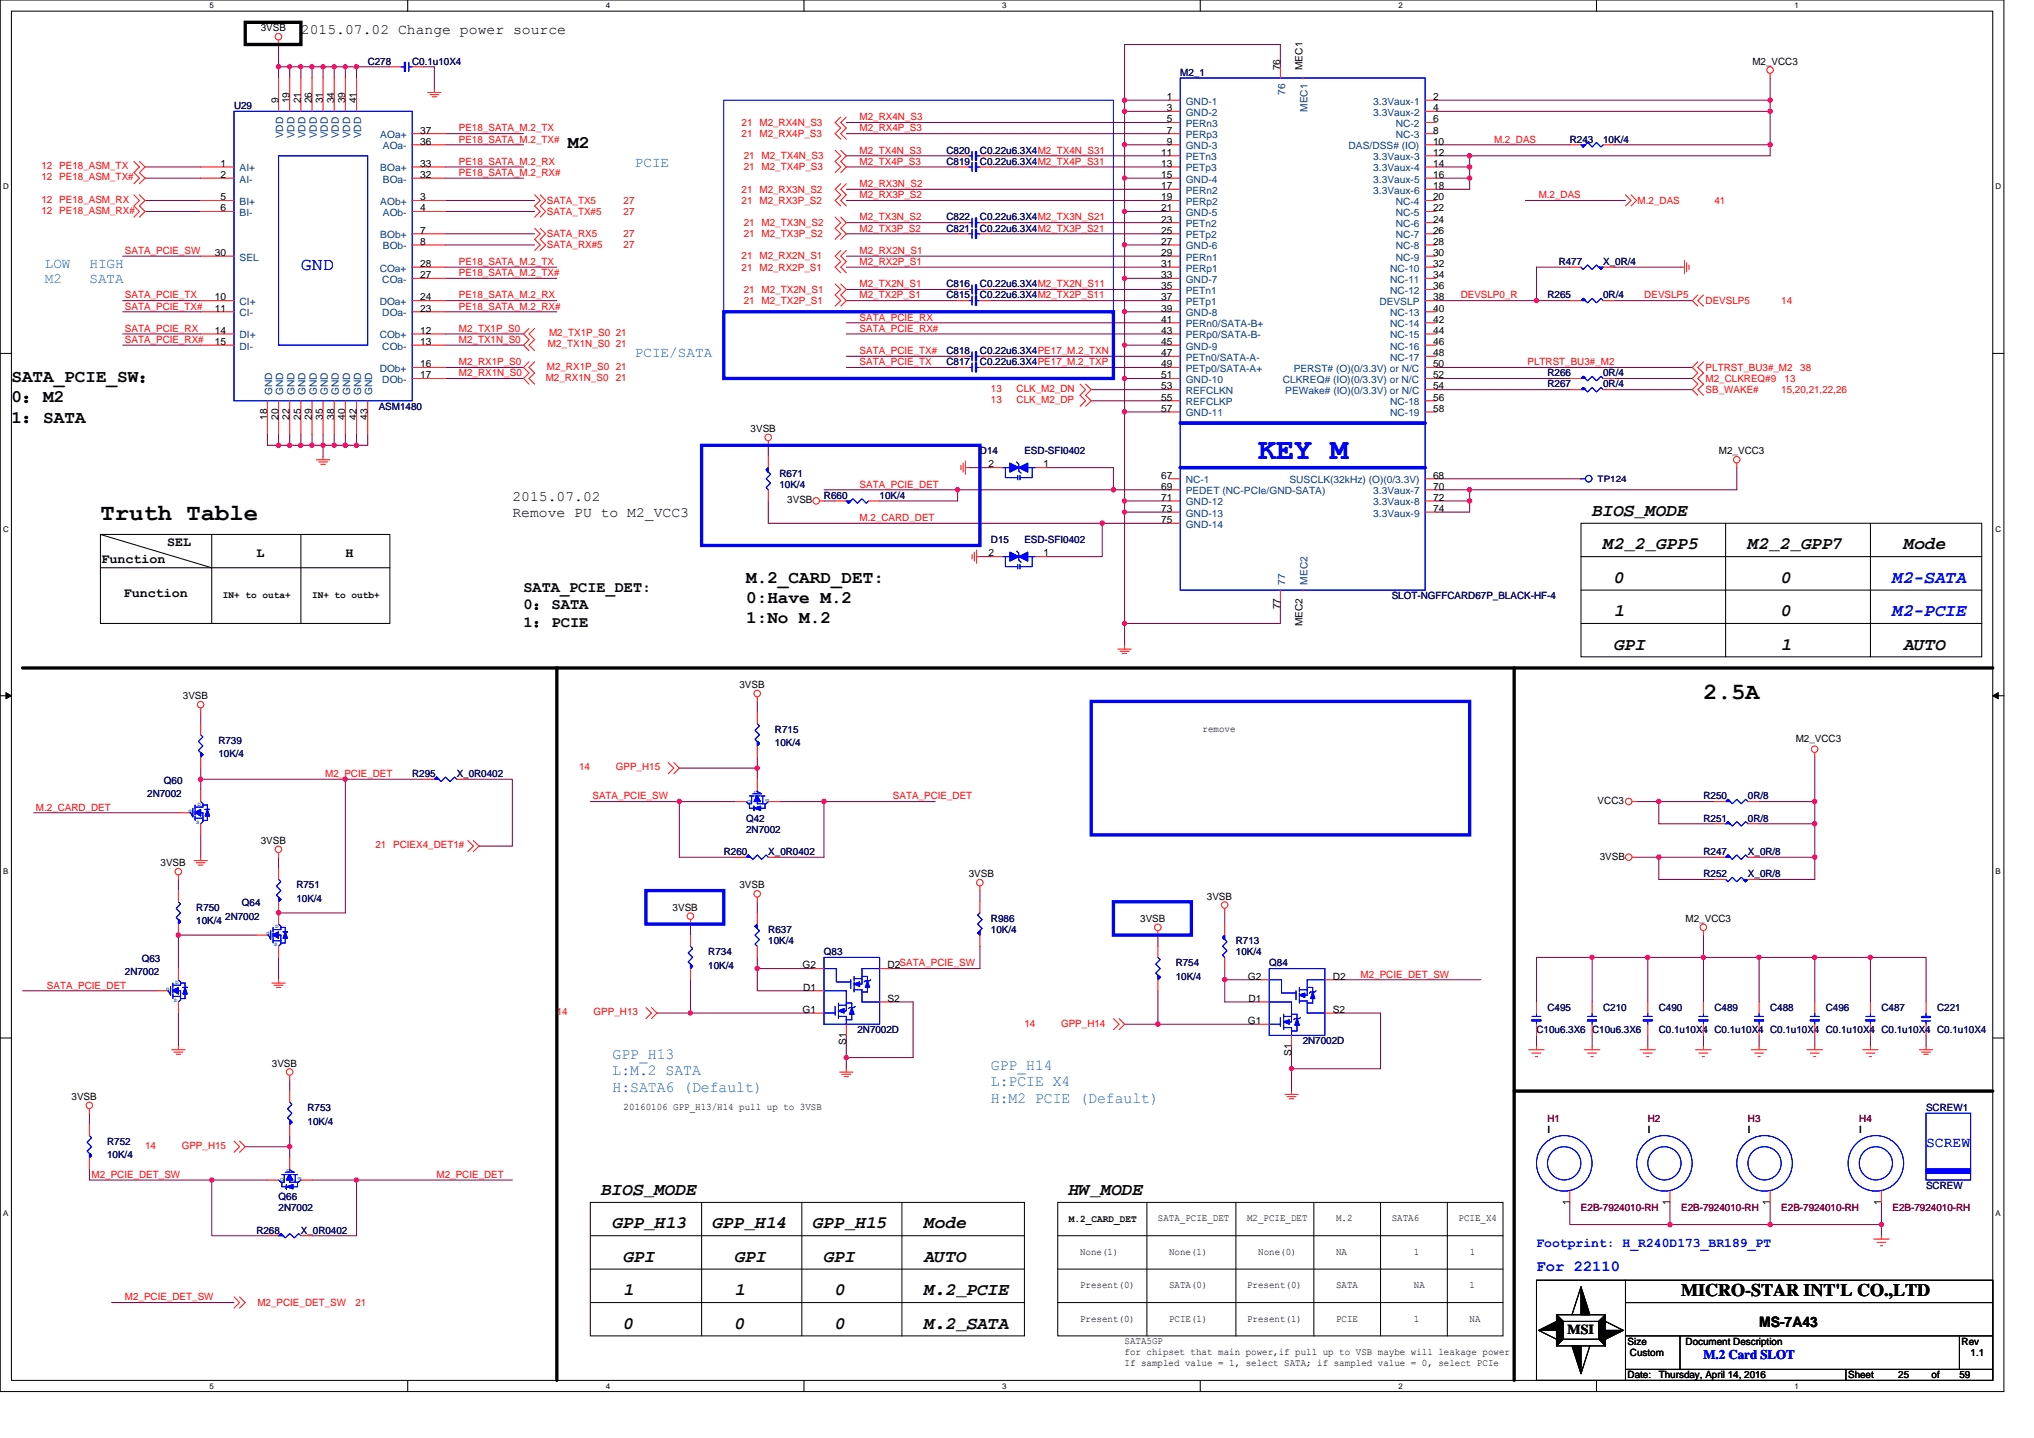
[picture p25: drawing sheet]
<svg xmlns="http://www.w3.org/2000/svg" width="297mm" height="210mm" viewBox="0 0 297 210" stroke-linecap="round" stroke-linejoin="round" font-family="sans-serif">
<defs><g id="words">
<text font-size="4.4" fill="#00f" x="183.7" y="67.1">KEY M</text>
<g font-size="3.4">
<text x="14.7" y="76">Truth Table</text>
<text x="248.8" y="102">2.5A</text>
</g>
<g font-size="2.6">
<text x="82.9" y="21.7">M2</text>
<text x="1.7" y="55.8">SATA_PCIE_SW：</text>
<text x="1.7" y="58.8">0：M2</text>
<text x="1.7" y="61.7">1：SATA</text>
<text x="232.5" y="75.3">BIOS_MODE</text>
<text x="234.1" y="80.2">M2_2_GPP5</text>
<text x="255.3" y="80.2">M2_2_GPP7</text>
<text x="278" y="80.2">Mode</text>
<text x="109" y="85.1">M.2_CARD_DET:</text>
<text x="109" y="88">0:Have M.2</text>
<text x="235.8" y="90">1</text>
<text x="235.8" y="85.1">0</text>
<text x="260.1" y="90">0</text>
<text x="260.1" y="85.1">0</text>
<text x="109" y="91">1:No M.2</text>
<text x="235.8" y="94.8">GPI</text>
<text x="260.1" y="94.8">1</text>
<text x="278" y="94.8">AUTO</text>
<text x="87.8" y="174.5">BIOS_MODE</text>
<text x="89.4" y="179.4">GPP_H13</text>
<text x="104.1" y="179.4">GPP_H14</text>
<text x="118.7" y="179.4">GPP_H15</text>
<text x="135" y="179.4">Mode</text>
<text x="156.1" y="174.5">HW_MODE</text>
<text x="91.1" y="184.3">GPI</text>
<text x="107.3" y="184.3">GPI</text>
<text x="120.3" y="184.3">GPI</text>
<text x="135" y="184.3">AUTO</text>
<text x="91.1" y="189.1">1</text>
<text x="107.3" y="189.1">1</text>
<text x="122" y="189.1">0</text>
<text x="135" y="189.1">M.2_PCIE</text>
<text x="245.5" y="189.3">MICRO-STAR INT'L CO.,LTD</text>
<text x="91.1" y="194">0</text>
<text x="107.3" y="194">0</text>
<text x="122" y="194">0</text>
<text x="135" y="194">M.2_SATA</text>
</g>
<g font-size="2.6" fill="#00f">
<text x="43.9" y="39.5">GND</text>
<text x="276.4" y="85.1">M2-SATA</text>
<text x="276.4" y="90">M2-PCIE</text>
</g>
<g font-size="2.3">
<text x="76.5" y="86.4">SATA_PCIE_DET:</text>
<text x="76.5" y="89">0：SATA</text>
<text x="76.5" y="91.5">1：PCIE</text>
</g>
<g font-size="2.3" fill="#0080ff">
<text x="89.4" y="154.6">GPP_H13</text>
<text x="89.4" y="157">L:M.2 SATA</text>
<text x="89.4" y="159.4">H:SATA6 (Default)</text>
<text x="144.7" y="156.2">GPP_H14</text>
<text x="144.7" y="158.6">L:PCIE X4</text>
<text x="144.7" y="161.1">H:M2 PCIE (Default)</text>
</g>
<text font-size="2.3" fill="#00f" x="224.4" y="185.6">For 22110</text>
<g font-size="2.1">
<text x="43.9" y="4.9">2015.07.02 Change power source</text>
<text x="74.8" y="73.2">2015.07.02</text>
<text x="74.8" y="75.4">Remove PU to M2_VCC3</text>
<text x="256.9" y="193.8">MS-7A43</text>
</g>
<g font-size="2.1" fill="#0080ff">
<text x="92.7" y="24.4">PCIE</text>
<text x="6.5" y="39.1">LOW</text>
<text x="6.5" y="41.3">M2</text>
<text x="13.1" y="39.1">HIGH</text>
<text x="13.1" y="41.3">SATA</text>
<text x="92.7" y="52.1">PCIE/SATA</text>
</g>
<text font-size="2.1" fill="#00f" x="281.3" y="167.5">SCREW</text>
<text font-size="2" x="228.9" y="194.8">MSI</text>
<g font-size="1.9">
<text x="14.8" y="82.3">Function</text>
<text x="24.4" y="79.7">SEL</text>
<text x="37.4" y="81.3">L</text>
<text x="50.4" y="81.3">H</text>
<text x="18.1" y="87.1">Function</text>
</g>
<g font-size="1.9" fill="#00f">
<text x="224.4" y="182.1">Footprint: H_R240D173_BR189_PT</text>
<text x="248.8" y="198.5">M.2 Card SLOT</text>
</g>
<g font-size="1.5">
<text x="38.1" y="4.6">3VSB</text>
<text x="187" y="10.2" transform="rotate(-90 187 10.2)">76</text>
<text x="190.2" y="10.2" transform="rotate(-90 190.2 10.2)">MEC1</text>
<text x="255.9" y="9.4">M2_VCC3</text>
<text x="40.7" y="15.1" transform="rotate(-90 40.7 15.1)">9</text>
<text x="42.3" y="15.1" transform="rotate(-90 42.3 15.1)">19</text>
<text x="43.9" y="15.1" transform="rotate(-90 43.9 15.1)">21</text>
<text x="45.5" y="15.1" transform="rotate(-90 45.5 15.1)">26</text>
<text x="47.2" y="15.1" transform="rotate(-90 47.2 15.1)">31</text>
<text x="48.8" y="15.1" transform="rotate(-90 48.8 15.1)">34</text>
<text x="50.4" y="15.1" transform="rotate(-90 50.4 15.1)">39</text>
<text x="52" y="15.1" transform="rotate(-90 52 15.1)">41</text>
<text x="170.4" y="14.6">1</text>
<text x="170.4" y="17.9">5</text>
<text x="170.4" y="16.2">3</text>
<text x="209.3" y="17.9">6</text>
<text x="209.3" y="14.6">2</text>
<text x="209.3" y="16.2">4</text>
<text x="61.3" y="21.1">36</text>
<text x="61.3" y="19.5">37</text>
<text x="169.6" y="22.7">11</text>
<text x="170.4" y="19.5">7</text>
<text x="170.4" y="21.1">9</text>
<text x="209.3" y="21.1">10</text>
<text x="209.3" y="19.5">8</text>
<text x="209.3" y="22.7">12</text>
<text x="32.2" y="24.4">1</text>
<text x="32.2" y="26">2</text>
<text x="32.2" y="29.3">5</text>
<text x="61.3" y="26">32</text>
<text x="61.3" y="29.3">3</text>
<text x="61.3" y="24.4">33</text>
<text x="169.6" y="24.4">13</text>
<text x="169.6" y="27.6">17</text>
<text x="169.6" y="26">15</text>
<text x="169.6" y="29.3">19</text>
<text x="209.3" y="29.3">20</text>
<text x="209.3" y="24.4">14</text>
<text x="209.3" y="26">16</text>
<text x="209.3" y="27.6">18</text>
<text x="32.2" y="30.9">6</text>
<text x="61.3" y="30.9">4</text>
<text x="61.3" y="35.8">8</text>
<text x="61.3" y="34.1">7</text>
<text x="169.6" y="32.5">23</text>
<text x="169.6" y="34.1">25</text>
<text x="169.6" y="35.8">27</text>
<text x="169.6" y="30.9">21</text>
<text x="209.3" y="30.9">22</text>
<text x="209.3" y="32.5">24</text>
<text x="209.3" y="34.1">26</text>
<text x="209.3" y="35.8">28</text>
<text x="31.4" y="37.4">30</text>
<text x="61.3" y="40.6">27</text>
<text x="61.3" y="39">28</text>
<text x="169.6" y="37.4">29</text>
<text x="169.6" y="39">31</text>
<text x="169.6" y="40.6">33</text>
<text x="209.3" y="37.4">30</text>
<text x="209.3" y="39">32</text>
<text x="209.3" y="40.6">34</text>
<text x="31.4" y="43.9">10</text>
<text x="31.4" y="45.5">11</text>
<text x="61.3" y="45.5">23</text>
<text x="61.3" y="43.9">24</text>
<text x="169.6" y="42.2">35</text>
<text x="169.6" y="45.5">39</text>
<text x="169.6" y="47.1">41</text>
<text x="169.6" y="43.9">37</text>
<text x="209.3" y="42.2">36</text>
<text x="209.3" y="45.5">40</text>
<text x="209.3" y="47.1">42</text>
<text x="209.3" y="43.9">38</text>
<text x="31.4" y="48.7">14</text>
<text x="31.4" y="50.4">15</text>
<text x="61.3" y="50.4">13</text>
<text x="61.3" y="48.7">12</text>
<text x="61.3" y="53.6">16</text>
<text x="169.6" y="48.7">43</text>
<text x="169.6" y="50.4">45</text>
<text x="169.6" y="52">47</text>
<text x="169.6" y="53.6">49</text>
<text x="209.3" y="53.6">50</text>
<text x="209.3" y="48.7">44</text>
<text x="209.3" y="50.4">46</text>
<text x="209.3" y="52">48</text>
<text x="61.3" y="55.2">17</text>
<text x="169.6" y="55.2">51</text>
<text x="169.6" y="56.9">53</text>
<text x="169.6" y="58.5">55</text>
<text x="209.3" y="55.2">52</text>
<text x="209.3" y="56.9">54</text>
<text x="209.3" y="58.5">56</text>
<text x="39" y="61.3" transform="rotate(-90 39 61.3)">18</text>
<text x="40.7" y="61.3" transform="rotate(-90 40.7 61.3)">20</text>
<text x="42.3" y="61.3" transform="rotate(-90 42.3 61.3)">22</text>
<text x="43.9" y="61.3" transform="rotate(-90 43.9 61.3)">25</text>
<text x="45.5" y="61.3" transform="rotate(-90 45.5 61.3)">29</text>
<text x="47.2" y="61.3" transform="rotate(-90 47.2 61.3)">35</text>
<text x="48.8" y="61.3" transform="rotate(-90 48.8 61.3)">38</text>
<text x="50.4" y="61.3" transform="rotate(-90 50.4 61.3)">40</text>
<text x="52" y="61.3" transform="rotate(-90 52 61.3)">42</text>
<text x="53.7" y="61.3" transform="rotate(-90 53.7 61.3)">43</text>
<text x="109.6" y="63.1">3VSB</text>
<text x="169.6" y="60.1">57</text>
<text x="209.3" y="60.1">58</text>
<text x="144.4" y="68.3">2</text>
<text x="152.4" y="68.3">1</text>
<text x="169.6" y="69.9">67</text>
<text x="169.6" y="71.5">69</text>
<text x="209.3" y="69.9">68</text>
<text x="209.3" y="71.5">70</text>
<text x="251" y="66.3">M2_VCC3</text>
<text x="115" y="73.5">3VSB</text>
<text x="169.6" y="76.4">75</text>
<text x="169.6" y="73.1">71</text>
<text x="169.6" y="74.8">73</text>
<text x="209.3" y="73.1">72</text>
<text x="209.3" y="74.8">74</text>
<text x="144.4" y="81.3">2</text>
<text x="152.4" y="81.3">1</text>
<text x="32.6" y="87.4">IN+ to outa+</text>
<text x="45.6" y="87.4">IN+ to outb+</text>
<text x="187" y="89" transform="rotate(-90 187 89)">77</text>
<text x="190.2" y="91.5" transform="rotate(-90 190.2 91.5)">MEC2</text>
<text x="108" y="100.5">3VSB</text>
<text x="26.7" y="102.1">3VSB</text>
<text x="175.6" y="106.8">remove</text>
<text x="262.3" y="108.3">M2_VCC3</text>
<text x="233.3" y="117.4">VCC3</text>
<text x="38.1" y="123.2">3VSB</text>
<text x="233.6" y="125.5">3VSB</text>
<text x="23.4" y="126.5">3VSB</text>
<text x="108" y="129.7">3VSB</text>
<text x="141.5" y="128.1">3VSB</text>
<text x="176.3" y="131.4">3VSB</text>
<text x="98.2" y="133">3VSB</text>
<text x="166.5" y="134.6">3VSB</text>
<text x="246.2" y="134.6">M2_VCC3</text>
<text x="117.2" y="141.4">G2</text>
<text x="129.6" y="141.4">D2SATA_PCIE_SW</text>
<text x="182.2" y="143">G2</text>
<text x="194.6" y="143">D2</text>
<text x="117.2" y="147.9">G1</text>
<text x="117.3" y="144.7">D1</text>
<text x="129.6" y="146.3">S2</text>
<text x="182.2" y="149.5">G1</text>
<text x="182.3" y="146.3">D1</text>
<text x="194.6" y="147.9">S2</text>
<text x="39.7" y="155.7">3VSB</text>
<text x="123.6" y="152.5" transform="rotate(-90 123.6 152.5)">S1</text>
<text x="188.6" y="154.2" transform="rotate(-90 188.6 154.2)">S1</text>
<text x="10.5" y="160.6">3VSB</text>
<text x="91.1" y="162.1">20160106 GPP_H13/H14 pull up to 3VSB</text>
<text x="226" y="165.5">I</text>
<text x="240.6" y="165.5">I</text>
<text x="255.3" y="165.5">I</text>
<text x="271.5" y="165.5">I</text>
<text x="156.1" y="178.4">M.2_CARD_DET</text>
<text x="169.1" y="178.4">SATA_PCIE_DET</text>
<text x="182.1" y="178.4">M2_PCIE_DET</text>
<text x="195.1" y="178.4">M.2</text>
<text x="203.2" y="178.4">SATA6</text>
<text x="213" y="178.4">PCIE_X4</text>
<text x="229.2" y="175.9" transform="rotate(-90 229.2 175.9)">1</text>
<text x="243.9" y="175.9" transform="rotate(-90 243.9 175.9)">1</text>
<text x="258.5" y="175.9" transform="rotate(-90 258.5 175.9)">1</text>
<text x="274.7" y="175.9" transform="rotate(-90 274.7 175.9)">1</text>
<text x="157.7" y="183.2">None(1)</text>
<text x="170.7" y="183.2">None(1)</text>
<text x="183.7" y="183.2">None(0)</text>
<text x="195.1" y="183.2">NA</text>
<text x="206.5" y="183.2">1</text>
<text x="214.6" y="183.2">1</text>
<text x="157.7" y="188.1">Present(0)</text>
<text x="170.7" y="188.1">SATA(0)</text>
<text x="182.1" y="188.1">Present(0)</text>
<text x="195.1" y="188.1">SATA</text>
<text x="206.5" y="188.1">NA</text>
<text x="214.6" y="188.1">1</text>
<text x="157.7" y="193">Present(0)</text>
<text x="164.2" y="196.2">SATA5GP</text>
<text x="164.2" y="197.9">for chipset that main power,if pull up to VSB maybe will leakage power</text>
<text x="170.7" y="193">PCIE(1)</text>
<text x="182.1" y="193">Present(1)</text>
<text x="195.1" y="193">PCIE</text>
<text x="206.5" y="193">1</text>
<text x="214.6" y="193">NA</text>
<text x="237.7" y="196.4">Size</text>
<text x="246.2" y="196.4">Document Description</text>
<text x="286.5" y="196.4">Rev</text>
<text x="164.2" y="199.5">If sampled value = 1, select SATA; if sampled value = 0, select PCIe</text>
<text x="237.7" y="201.3">Date:</text>
<text x="238" y="198">Custom</text>
<text x="242.2" y="201.3">Thursday, April 14, 2016</text>
<text x="269.9" y="201.3">Sheet</text>
<text x="277.2" y="201.3">25</text>
<text x="282.1" y="201.3">of</text>
<text x="286.1" y="201.3">59</text>
<text x="287.8" y="198">1.1</text>
</g>
<g font-size="1.5" fill="#000080">
<text x="53.7" y="9.4">C278</text>
<text x="60.2" y="9.4">C0.1u10X4</text>
<text x="172.4" y="11.1">M2_1</text>
<text x="34.2" y="15.9">U29</text>
<text x="138.2" y="22.5">C820</text>
<text x="143.1" y="22.5">C0.22u6.3X4M2_TX4N_S31</text>
<text x="229.3" y="20.8">R243</text>
<text x="234.1" y="20.8">10K/4</text>
<text x="138.2" y="24.1">C819</text>
<text x="143.1" y="24.1">C0.22u6.3X4M2_TX4P_S31</text>
<text x="138.2" y="33.8">C821</text>
<text x="138.2" y="32.2">C822</text>
<text x="143.1" y="33.8">C0.22u6.3X4M2_TX3P_S21</text>
<text x="143.1" y="32.2">C0.22u6.3X4M2_TX3N_S21</text>
<text x="138.2" y="42">C816</text>
<text x="143.1" y="42">C0.22u6.3X4M2_TX2N_S11</text>
<text x="227.6" y="38.7">R477</text>
<text x="234.1" y="38.7">X_0R/4</text>
<text x="138.2" y="43.6">C815</text>
<text x="143.1" y="43.6">C0.22u6.3X4M2_TX2P_S11</text>
<text x="226" y="43.6">R265</text>
<text x="234.1" y="43.6">0R/4</text>
<text x="138.2" y="51.7">C818</text>
<text x="138.2" y="53.3">C817</text>
<text x="143.1" y="51.7">C0.22u6.3X4PE17_M.2_TXN</text>
<text x="143.1" y="53.3">C0.22u6.3X4PE17_M.2_TXP</text>
<text x="55.3" y="59.8">ASM1480</text>
<text x="226" y="55">R266</text>
<text x="226" y="56.6">R267</text>
<text x="234.1" y="55">0R/4</text>
<text x="234.1" y="56.6">0R/4</text>
<text x="113.8" y="69.6">R671</text>
<text x="113.8" y="71.2">10K/4</text>
<text x="143.1" y="66.3">D14</text>
<text x="149.6" y="66.3">ESD-SFI0402</text>
<text x="120.3" y="72.8">R660</text>
<text x="128.5" y="72.8">10K/4</text>
<text x="144.7" y="79.4">D15</text>
<text x="149.6" y="79.4">ESD-SFI0402</text>
<text x="203.2" y="87.5">SLOT-NGFFCARD67P_BLACK-HF-4</text>
<text x="113.2" y="107">R715</text>
<text x="31.9" y="108.6">R739</text>
<text x="31.9" y="110.6">10K/4</text>
<text x="60.2" y="113.5">R295</text>
<text x="66.7" y="113.5">X_0R0402</text>
<text x="113.2" y="108.9">10K/4</text>
<text x="21.5" y="116.4">2N7002</text>
<text x="23.9" y="114.4">Q60</text>
<text x="109" y="120">Q42</text>
<text x="248.8" y="120">R251</text>
<text x="248.8" y="116.7">R250</text>
<text x="255.3" y="120">0R/8</text>
<text x="255.3" y="116.7">0R/8</text>
<text x="105.7" y="124.9">R260</text>
<text x="109" y="121.6">2N7002</text>
<text x="112.2" y="124.9">X_0R0402</text>
<text x="248.8" y="124.9">R247</text>
<text x="255.3" y="124.9">X_0R/8</text>
<text x="43.3" y="129.7">R751</text>
<text x="43.3" y="131.7">10K/4</text>
<text x="248.8" y="128.1">R252</text>
<text x="255.3" y="128.1">X_0R/8</text>
<text x="28.7" y="133">R750</text>
<text x="28.7" y="134.9">10K/4</text>
<text x="32.9" y="134.3">2N7002</text>
<text x="35.3" y="132.3">Q64</text>
<text x="112.2" y="136.2">R637</text>
<text x="112.2" y="137.9">10K/4</text>
<text x="144.7" y="134.6">R986</text>
<text x="144.7" y="136.2">10K/4</text>
<text x="180.5" y="137.9">R713</text>
<text x="18.2" y="142.4">2N7002</text>
<text x="20.7" y="140.5">Q63</text>
<text x="103.4" y="139.5">R734</text>
<text x="103.4" y="141.4">10K/4</text>
<text x="120.3" y="139.5">Q83</text>
<text x="171.7" y="141.1">R754</text>
<text x="171.7" y="143.1">10K/4</text>
<text x="180.5" y="139.5">10K/4</text>
<text x="185.4" y="141.1">Q84</text>
<text x="226" y="147.6">C495</text>
<text x="234.1" y="147.6">C210</text>
<text x="242.2" y="147.6">C490</text>
<text x="250.4" y="147.6">C489</text>
<text x="258.5" y="147.6">C488</text>
<text x="266.6" y="147.6">C496</text>
<text x="274.8" y="147.6">C487</text>
<text x="282.9" y="147.6">C221</text>
<text x="125.2" y="150.9">2N7002D</text>
<text x="190.2" y="152.5">2N7002D</text>
<text x="224.4" y="150.9">C10u6.3X6 C10u6.3X6</text>
<text x="242.2" y="150.9">C0.1u10X4 C0.1u10X4 C0.1u10X4 C0.1u10X4 C0.1u10X4 C0.1u10X4</text>
<text x="15.6" y="167.1">R752</text>
<text x="44.9" y="162.2">R753</text>
<text x="44.9" y="164.2">10K/4</text>
<text x="281.3" y="162.2">SCREW1</text>
<text x="15.6" y="169.1">10K/4</text>
<text x="281.3" y="173.6">SCREW</text>
<text x="40.7" y="175.3">Q66</text>
<text x="40.7" y="176.9">2N7002</text>
<text x="37.4" y="180.1">R268</text>
<text x="43.9" y="180.1">X_0R0402</text>
</g>
<g font-size="1.5" fill="#f00">
<text x="125.5" y="17.6">M2_RX4N_S3</text>
<text x="67" y="20.8">PE18_SATA_M.2_TX#</text>
<text x="67" y="19.2">PE18_SATA_M.2_TX</text>
<text x="108.3" y="20">21 M2_RX4P_S3</text>
<text x="108.3" y="18.4">21 M2_RX4N_S3</text>
<text x="108.6" y="23.3">21 M2_TX4N_S3</text>
<text x="125.5" y="19.2">M2_RX4P_S3</text>
<text x="125.5" y="22.4">M2_TX4N_S3</text>
<text x="218.2" y="20.8">M.2_DAS</text>
<text x="6.1" y="24.7">12 PE18_ASM_TX</text>
<text x="6.1" y="26.4">12 PE18_ASM_TX#</text>
<text x="6.1" y="29.6">12 PE18_ASM_RX</text>
<text x="67" y="24.1">PE18_SATA_M.2_RX</text>
<text x="67" y="25.7">PE18_SATA_M.2_RX#</text>
<text x="79.9" y="29.8">SATA_TX5</text>
<text x="91.1" y="29.8">27</text>
<text x="108.3" y="29.8">21 M2_RX3P_S2</text>
<text x="108.3" y="28.1">21 M2_RX3N_S2</text>
<text x="108.6" y="24.9">21 M2_TX4P_S3</text>
<text x="125.5" y="29">M2_RX3P_S2</text>
<text x="125.5" y="27.3">M2_RX3N_S2</text>
<text x="125.5" y="24.1">M2_TX4P_S3</text>
<text x="224.7" y="29">M.2_DAS</text>
<text x="239.2" y="29.8">M.2_DAS</text>
<text x="250.4" y="29.8">41</text>
<text x="6.1" y="31.2">12 PE18_ASM_RX#</text>
<text x="79.9" y="34.6">SATA_RX5</text>
<text x="79.9" y="31.4">SATA_TX#5</text>
<text x="91.1" y="34.6">27</text>
<text x="91.1" y="31.4">27</text>
<text x="108.6" y="33">21 M2_TX3N_S2</text>
<text x="108.6" y="34.6">21 M2_TX3P_S2</text>
<text x="125.5" y="32.2">M2_TX3N_S2</text>
<text x="125.5" y="33.8">M2_TX3P_S2</text>
<text x="18.2" y="37.1">SATA_PCIE_SW</text>
<text x="67" y="40.3">PE18_SATA_M.2_TX#</text>
<text x="67" y="38.7">PE18_SATA_M.2_TX</text>
<text x="79.9" y="36.3">SATA_RX#5</text>
<text x="91.1" y="36.3">27</text>
<text x="108.3" y="39.5">21 M2_RX2P_S1</text>
<text x="108.3" y="37.9">21 M2_RX2N_S1</text>
<text x="125.5" y="37.1">M2_RX2N_S1</text>
<text x="125.5" y="38.7">M2_RX2P_S1</text>
<text x="125.5" y="42">M2_TX2N_S1</text>
<text x="18.2" y="43.6">SATA_PCIE_TX</text>
<text x="18.2" y="45.2">SATA_PCIE_TX#</text>
<text x="67" y="43.6">PE18_SATA_M.2_RX</text>
<text x="67" y="45.2">PE18_SATA_M.2_RX#</text>
<text x="108.6" y="44.4">21 M2_TX2P_S1</text>
<text x="108.6" y="42.8">21 M2_TX2N_S1</text>
<text x="125.5" y="43.6">M2_TX2P_S1</text>
<text x="125.5" y="46.8">SATA_PCIE_RX</text>
<text x="213.3" y="43.6">DEVSLP0_R</text>
<text x="240.1" y="43.6">DEVSLP5</text>
<text x="249.1" y="44.4">DEVSLP5</text>
<text x="260.1" y="44.4">14</text>
<text x="18.2" y="50.1">SATA_PCIE_RX#</text>
<text x="18.2" y="48.5">SATA_PCIE_RX</text>
<text x="67" y="53.3">M2_RX1P_S0</text>
<text x="67" y="48.5">M2_TX1P_S0</text>
<text x="67" y="50.1">M2_TX1N_S0</text>
<text x="79.9" y="54">M2_RX1P_S0 21</text>
<text x="80" y="50.7">M2_TX1N_S0 21</text>
<text x="80.2" y="49.1">M2_TX1P_S0 21</text>
<text x="125.5" y="53.3">SATA_PCIE_TX</text>
<text x="125.5" y="51.7">SATA_PCIE_TX#</text>
<text x="125.5" y="48.5">SATA_PCIE_RX#</text>
<text x="223.1" y="53.3">PLTRST_BU3#_M2</text>
<text x="67" y="54.9">M2_RX1N_S0</text>
<text x="79.7" y="55.6">M2_RX1N_S0</text>
<text x="89.9" y="55.6">21</text>
<text x="144.7" y="57.2">13</text>
<text x="144.7" y="58.9">13</text>
<text x="148.5" y="57.2">CLK_M2_DN</text>
<text x="148.5" y="58.9">CLK_M2_DP</text>
<text x="249.1" y="57.4">SB_WAKE#</text>
<text x="249.1" y="55.8">M2_CLKREQ#9</text>
<text x="249.1" y="54.1">PLTRST_BU3#_M2</text>
<text x="260.1" y="57.4">15,20,21,22,26</text>
<text x="260.6" y="55.8">13</text>
<text x="262.9" y="54.1">38</text>
<text x="125.5" y="71.2">SATA_PCIE_DET</text>
<text x="125.5" y="76.1">M.2_CARD_DET</text>
<text x="47.5" y="113.5">M2_PCIE_DET</text>
<text x="84.6" y="112.5">14</text>
<text x="89.9" y="112.5">GPP_H15</text>
<text x="5.2" y="118.4">M.2_CARD_DET</text>
<text x="86.5" y="116.7">SATA_PCIE_SW</text>
<text x="130.4" y="116.7">SATA_PCIE_DET</text>
<text x="54.8" y="123.9">21 PCIEX4_DET1#</text>
<text x="198.7" y="142.7">M2_PCIE_DET_SW</text>
<text x="6.9" y="144.4">SATA_PCIE_DET</text>
<text x="81.3" y="148.3">14</text>
<text x="86.7" y="148.3">GPP_H13</text>
<text x="149.6" y="149.9">14</text>
<text x="155" y="149.9">GPP_H14</text>
<text x="21.2" y="167.8">14</text>
<text x="26.5" y="167.8">GPP_H15</text>
<text x="13.4" y="172">M2_PCIE_DET_SW</text>
<text x="63.8" y="172">M2_PCIE_DET</text>
<text x="18.2" y="189.9">M2_PCIE_DET_SW</text>
<text x="37.6" y="190.7">M2_PCIE_DET_SW</text>
<text x="51.9" y="190.7">21</text>
</g>
<g font-size="1.5" fill="#004080">
<text x="173.2" y="15.3">GND-1</text>
<text x="173.2" y="16.9">GND-2</text>
<text x="187.7" y="13.8" transform="rotate(-90 187.7 13.8)">76</text>
<text x="190.9" y="16.3" transform="rotate(-90 190.9 16.3)">MEC1</text>
<text x="200.6" y="15.3">3.3Vaux-1</text>
<text x="200.6" y="16.9">3.3Vaux-2</text>
<text x="41.4" y="20.2" transform="rotate(-90 41.4 20.2)">VDD</text>
<text x="43" y="20.2" transform="rotate(-90 43 20.2)">VDD</text>
<text x="44.6" y="20.2" transform="rotate(-90 44.6 20.2)">VDD</text>
<text x="46.2" y="20.2" transform="rotate(-90 46.2 20.2)">VDD</text>
<text x="47.9" y="20.2" transform="rotate(-90 47.9 20.2)">VDD</text>
<text x="49.5" y="20.2" transform="rotate(-90 49.5 20.2)">VDD</text>
<text x="51.1" y="20.2" transform="rotate(-90 51.1 20.2)">VDD</text>
<text x="52.7" y="20.2" transform="rotate(-90 52.7 20.2)">VDD</text>
<text x="55.5" y="20.2">AOa+</text>
<text x="55.9" y="21.8">AOa-</text>
<text x="173.2" y="18.5">PERn3</text>
<text x="173.2" y="20.2">PERp3</text>
<text x="173.2" y="21.8">GND-3</text>
<text x="173.2" y="23.4">PETn3</text>
<text x="197" y="21.8">DAS/DSS# (IO)</text>
<text x="200.6" y="23.4">3.3Vaux-3</text>
<text x="203.9" y="18.5">NC-2</text>
<text x="203.9" y="20.2">NC-3</text>
<text x="35" y="25">AI+</text>
<text x="35" y="26.7">AI-</text>
<text x="35" y="29.9">BI+</text>
<text x="55.5" y="29.9">AOb+</text>
<text x="55.5" y="25">BOa+</text>
<text x="55.9" y="26.7">BOa-</text>
<text x="173.2" y="25">PETp3</text>
<text x="173.2" y="28.3">PERn2</text>
<text x="173.2" y="26.7">GND-4</text>
<text x="173.2" y="29.9">PERp2</text>
<text x="200.6" y="25">3.3Vaux-4</text>
<text x="200.6" y="26.7">3.3Vaux-5</text>
<text x="200.6" y="28.3">3.3Vaux-6</text>
<text x="203.9" y="29.9">NC-4</text>
<text x="35" y="31.5">BI-</text>
<text x="55.5" y="34.8">BOb+</text>
<text x="55.9" y="31.5">AOb-</text>
<text x="173.2" y="33.2">PETn2</text>
<text x="173.2" y="34.8">PETp2</text>
<text x="173.2" y="31.5">GND-5</text>
<text x="203.9" y="31.5">NC-5</text>
<text x="203.9" y="33.2">NC-6</text>
<text x="203.9" y="34.8">NC-7</text>
<text x="35" y="38.1">SEL</text>
<text x="55.5" y="39.7">COa+</text>
<text x="55.8" y="41.3">COa-</text>
<text x="55.9" y="36.4">BOb-</text>
<text x="173.2" y="38.1">PERn1</text>
<text x="173.2" y="36.4">GND-6</text>
<text x="173.2" y="39.7">PERp1</text>
<text x="173.2" y="41.3">GND-7</text>
<text x="203" y="39.7">NC-10</text>
<text x="203" y="41.3">NC-11</text>
<text x="203.9" y="36.4">NC-8</text>
<text x="203.9" y="38.1">NC-9</text>
<text x="35" y="44.6">CI+</text>
<text x="35" y="46.2">CI-</text>
<text x="55.5" y="44.6">DOa+</text>
<text x="55.8" y="46.2">DOa-</text>
<text x="173.2" y="42.9">PETn1</text>
<text x="173.2" y="46.2">GND-8</text>
<text x="173.2" y="47.8">PERn0/SATA-B+</text>
<text x="173.2" y="44.6">PETp1</text>
<text x="201.4" y="44.6">DEVSLP</text>
<text x="203" y="42.9">NC-12</text>
<text x="203" y="46.2">NC-13</text>
<text x="203" y="47.8">NC-14</text>
<text x="35" y="49.4">DI+</text>
<text x="35" y="51.1">DI-</text>
<text x="55.5" y="49.4">COb+</text>
<text x="55.8" y="51.1">COb-</text>
<text x="173.2" y="49.4">PERp0/SATA-B-</text>
<text x="173.2" y="51.1">GND-9</text>
<text x="173.2" y="52.7">PETn0/SATA-A-</text>
<text x="203" y="49.4">NC-15</text>
<text x="203" y="51.1">NC-16</text>
<text x="203" y="52.7">NC-17</text>
<text x="39.7" y="57.7" transform="rotate(-90 39.7 57.7)">GND</text>
<text x="41.4" y="57.7" transform="rotate(-90 41.4 57.7)">GND</text>
<text x="43" y="57.7" transform="rotate(-90 43 57.7)">GND</text>
<text x="44.6" y="57.7" transform="rotate(-90 44.6 57.7)">GND</text>
<text x="46.2" y="57.7" transform="rotate(-90 46.2 57.7)">GND</text>
<text x="47.9" y="57.7" transform="rotate(-90 47.9 57.7)">GND</text>
<text x="49.5" y="57.7" transform="rotate(-90 49.5 57.7)">GND</text>
<text x="51.1" y="57.7" transform="rotate(-90 51.1 57.7)">GND</text>
<text x="52.7" y="57.7" transform="rotate(-90 52.7 57.7)">GND</text>
<text x="54.4" y="57.7" transform="rotate(-90 54.4 57.7)">GND</text>
<text x="55.5" y="54.3">DOb+</text>
<text x="55.8" y="55.9">DOb-</text>
<text x="173.2" y="54.3">PETp0/SATA-A+</text>
<text x="173.2" y="55.9">GND-10</text>
<text x="173.2" y="57.6">REFCLKN</text>
<text x="173.2" y="59.2">REFCLKP</text>
<text x="187.3" y="55.9">CLKREQ# (IO)(0/3.3V) or N/C</text>
<text x="187.7" y="57.6">PEWake# (IO)(0/3.3V) or N/C</text>
<text x="188.9" y="54.3">PERST# (O)(0/3.3V) or N/C</text>
<text x="203" y="59.2">NC-18</text>
<text x="173.2" y="60.8">GND-11</text>
<text x="203" y="60.8">NC-19</text>
<text x="173.2" y="70.6">NC-1</text>
<text x="188.3" y="70.6">SUSCLK(32kHz) (O)(0/3.3V)</text>
<text x="173.2" y="72.2">PEDET (NC-PCIe/GND-SATA)</text>
<text x="173.2" y="77.1">GND-14</text>
<text x="173.2" y="73.8">GND-12</text>
<text x="173.2" y="75.4">GND-13</text>
<text x="200.6" y="72.2">3.3Vaux-7</text>
<text x="200.6" y="73.8">3.3Vaux-8</text>
<text x="200.6" y="75.4">3.3Vaux-9</text>
<text x="187.7" y="85.4" transform="rotate(-90 187.7 85.4)">77</text>
<text x="190.9" y="85.4" transform="rotate(-90 190.9 85.4)">MEC2</text>
</g>
<g font-size="1.5" fill="#800000">
<text x="226" y="163.9">H1</text>
<text x="240.6" y="163.9">H2</text>
<text x="255.3" y="163.9">H3</text>
<text x="271.5" y="163.9">H4</text>
<text x="230.9" y="176.9">E2B-7924010-RH</text>
<text x="245.5" y="176.9">E2B-7924010-RH</text>
<text x="260.1" y="176.9">E2B-7924010-RH</text>
<text x="276.4" y="176.9">E2B-7924010-RH</text>
</g>
<text font-size="1.3" fill="#000080" x="233.3" y="70.4">TP124</text>
<g font-size="1.2">
<text x="30.6" y="1.2">5</text>
<text x="88.5" y="1.2">4</text>
<text x="146.3" y="1.2">3</text>
<text x="204.2" y="1.2">2</text>
<text x="262.1" y="1.2">1</text>
<text x=".5" y="27.6">D</text>
<text x="291.4" y="27.6">D</text>
<text x=".5" y="77.6">C</text>
<text x="291.4" y="77.6">C</text>
<text x=".5" y="127.6">B</text>
<text x="291.4" y="127.6">B</text>
<text x=".5" y="177.6">A</text>
<text x="291.4" y="177.6">A</text>
<text x="30.6" y="202.8">5</text>
<text x="88.5" y="202.8">4</text>
<text x="146.3" y="202.8">3</text>
<text x="204.2" y="202.8">2</text>
<text x="262.1" y="202.8">1</text>
</g>
<g font-size=".8" fill="#00f">
<text x="27.5" y="118.7">G</text>
<text x="28.8" y="117.7">D</text>
<text x="109.7" y="117.2" transform="rotate(-90 109.7 117.2)">D</text>
<text x="110.6" y="115.9" transform="rotate(-90 110.6 115.9)">G</text>
<text x="112.3" y="117.1" transform="rotate(-90 112.3 117.1)">S</text>
<text x="28.7" y="120.3">S</text>
<text x="38.9" y="136.5">G</text>
<text x="40.2" y="135.6">D</text>
<text x="25.6" y="143.7">D</text>
<text x="40" y="138.2">S</text>
<text x="24.3" y="144.7">G</text>
<text x="25.4" y="146.3">S</text>
<text x="41.4" y="172.5" transform="rotate(-90 41.4 172.5)">D</text>
<text x="42.4" y="171.2" transform="rotate(-90 42.4 171.2)">G</text>
<text x="44" y="172.3" transform="rotate(-90 44 172.3)">S</text>
</g>
</g></defs>
<path d="M0 0h292.6v203.2h-292.6zM1.7 1.6h289.3v200h-289.3z" fill="none" stroke="#000" stroke-width=".15"/>
<g fill="#fff">
<path d="M30.6 .2h.6v1.3h-.6z"/>
<path d="M30.6 201.8h.6v1.3h-.6z"/>
</g>
<path d="M59.5 0v1.6M59.5 201.6v1.6" fill="none" stroke="#000" stroke-width=".15"/>
<g fill="#fff">
<path d="M88.5 .2h.6v1.3h-.6z"/>
<path d="M88.5 201.8h.6v1.3h-.6z"/>
</g>
<path d="M117.4 0v1.6M117.4 201.6v1.6" fill="none" stroke="#000" stroke-width=".15"/>
<g fill="#fff">
<path d="M146.3 .2h.7v1.3h-.7z"/>
<path d="M146.3 201.8h.7v1.3h-.7z"/>
</g>
<path d="M175.3 0v1.6M175.3 201.6v1.6" fill="none" stroke="#000" stroke-width=".15"/>
<g fill="#fff">
<path d="M204.2 .2h.6v1.3h-.6z"/>
<path d="M204.2 201.8h.6v1.3h-.6z"/>
</g>
<path d="M233.1 0v1.6M233.1 201.6v1.6" fill="none" stroke="#000" stroke-width=".15"/>
<g fill="#fff">
<path d="M262.1 .2h.6v1.3h-.6z"/>
<path d="M262.1 201.8h.6v1.3h-.6z"/>
<path d="M.5 26.6h.8v1.3h-.8z"/>
<path d="M291.4 26.6h.9v1.3h-.9z"/>
<path d="M.5 76.6h.8v1.3h-.8z"/>
<path d="M291.4 76.6h.9v1.3h-.9z"/>
</g>
<path d="M0 51.6h1.7M291 51.6h1.6" fill="none" stroke="#000" stroke-width=".15"/>
<g fill="#fff">
<path d="M.5 126.6h.7v1.3h-.7z"/>
<path d="M291.4 126.6h.8v1.3h-.8z"/>
</g>
<path d="M0 101.6h1.7M291 101.6h1.6" fill="none" stroke="#000" stroke-width=".15"/>
<path d="M.9 101.1l.8 .5-.8 .4zM291 101.6l.8-.5v.9z" fill="#000" stroke="#000" stroke-width=".15"/>
<g fill="#fff">
<path d="M.5 176.6h.7v1.2h-.7z"/>
<path d="M291.4 176.6h.8v1.2h-.8z"/>
</g>
<g fill="none" stroke="#000" stroke-width=".15">
<path d="M14.7 78l16.2 4.9M14.7 78h42.2v13h-42.2zM30.9 78v13M43.9 78v13M230.9 76.4h58.5v19.5h-58.5zM252 76.4v19.5M273.2 76.4v19.5M14.7 82.9h42.2M230.9 91h58.5M230.9 81.3h58.5M230.9 86.2h58.5M0 151.6h1.7"/>
<path d="M291 151.6h1.6M86.2 175.6h63.4v19.5h-63.4zM102.5 175.6v19.5M117.1 175.6v19.5M131.7 175.6v19.5M154.5 175.6h65v19.5h-65zM167.5 175.6v19.5M180.5 175.6v19.5M191.9 175.6v19.5M201.6 175.6v19.5M211.4 175.6v19.5M86.2 185.3h63.4"/>
<path d="M86.2 180.4h63.4M86.2 190.2h63.4M154.5 180.4h65M154.5 185.3h65M154.5 190.2h65M224.4 186.9h66.6v14.7h-66.6zM224.7 194.3l2.6 1.3M227.3 192h7.2v4.5h-7.2zM227.3 192l1 1M228.3 193h5.2v2.6h-5.2zM228.3 195.6l-1 .9M230.9 187.9l-1.3 4.1"/>
<path d="M232.2 196.5l-1.3 4.1M233.5 195.6l1 .9M234.5 193l2.6 1.3M234.5 192l-1 1M237.4 190.2h53.6M237.4 186.9v14.7M237.4 200h53.6M237.4 195.1h53.6M245.3 195.1v4.9M269.6 200v1.6M286.1 195.1v4.9"/>
</g>
<g fill="none" stroke="#800040" stroke-width=".15">
<path d="M40.7 9.8h1.6M40.7 6.5v3.3M40.7 9.8v1.6M42.3 9.8h1.6M42.3 9.8v1.6M43.9 9.8v1.6M43.9 9.8h1.7M45.6 9.8h1.6M45.6 9.8v1.6M47.2 9.8h1.6M47.2 9.8v1.6M48.8 9.8h1.6"/>
<path d="M48.8 9.8v1.6M50.4 9.8v1.6M50.4 9.8h1.7M52.1 9.8v1.6M52.1 9.8h4.8M61.8 9.8h1.6v3.2M65.1 19.5h11.4M123.6 17.9h47.1M123.6 19.5h47.1M164.2 14.6h6.5M164.2 16.3h6.5M164.2 14.6v1.7"/>
<path d="M164.2 16.3v4.8M187 9.8v-3.3h-22.8v8.1M209.7 16.3h48.8M209.7 14.6h48.8M258.5 14.6v1.7M258.5 11.4v3.2M258.5 16.3v4.8M17.9 37.4h11.4M21.2 24.4h8.1M21.2 26h8.1M21.2 29.3h8.1M21.2 30.9h8.1"/>
<path d="M65.1 34.1h13M65.1 35.8h13M65.1 29.3h13M65.1 30.9h13M65.1 21.1h11.4M65.1 24.4h11.4M65.1 26h11.4M65.1 39h16.2M123.6 37.4h47.1M123.6 39h47.1M123.6 29.3h47.1M123.6 27.6h47.1"/>
<path d="M123.6 22.8h16.2M123.6 32.5h16.2M123.6 34.1h16.2M123.6 24.4h16.2M144.7 24.4h26M144.7 22.8h26M144.7 34.1h26M144.7 32.5h26M164.2 26h6.5M164.2 21.1h6.5M164.2 30.9h6.5M164.2 35.8h6.5"/>
<path d="M164.2 26v4.9M164.2 21.1v4.9M164.2 30.9v4.9M164.2 35.8v4.8M209.7 24.4h4.9M209.7 26h4.9M209.7 22.8h4.9M209.7 21.1h19.6M214.6 22.8v1.6M214.6 24.4v1.6M214.6 26v1.6h-4.9M222.8 29.3h14.6"/>
<path d="M229.3 39h-4.9v4.9M235.8 21.1h22.7M235.8 39h9.7M258.5 21.1v1.7h-43.9M17.9 43.9h11.4M17.9 45.5h11.4M17.9 50.4h11.4M17.9 48.8h11.4M65.1 43.9h16.2M65.1 40.6h16.2M65.1 45.5h16.2M65.1 53.7h11.4"/>
<path d="M65.1 55.3h11.4M65.1 48.8h11.4M65.1 50.4h11.4M123.6 48.8h47.1M123.6 47.1h47.1M123.6 43.9h16.2M123.6 42.3h16.2M123.6 53.7h16.2M123.6 52h16.2M144.7 43.9h26M144.7 42.3h26M144.7 53.7h26"/>
<path d="M144.7 52h26M159.4 56.9h11.3M159.4 58.5h11.3M164.2 55.3v4.9h6.5M164.2 40.6h6.5M164.2 45.5h6.5M164.2 50.4h6.5M164.2 55.3h6.5M164.2 40.6v4.9M164.2 45.5v4.9M164.2 50.4v4.9M209.7 56.9h19.6"/>
<path d="M209.7 55.3h19.6M209.7 43.9h14.7M209.7 53.7h37.4M224.4 43.9h4.9M235.8 56.9h11.3M235.8 43.9h11.3M235.8 55.3h11.3M39 63.4v1.6h1.7M40.7 65h1.6M40.7 63.4v1.6M42.3 65h1.6M42.3 63.4v1.6"/>
<path d="M43.9 63.4v1.6M43.9 65h1.7M45.6 65h1.6M45.6 63.4v1.6M47.2 65h1.6M47.2 63.4v1.6M47.2 65v1.7M48.8 65h1.6M48.8 63.4v1.6M50.4 63.4v1.6M50.4 65h1.7M52.1 63.4v1.6"/>
<path d="M53.7 63.4v1.6h-1.6M112.2 73.2v3.2h48.8M112.2 65v1.7M120.3 73.2h1.7M120.3 71.5h19.5M139.8 71.5v1.7h-11.3M139.8 71.5h22.8M141.5 68.3h3.2M152.8 68.3h9.8v3.2M161 76.4v4.9h-8.2M161 76.4h9.7M162.6 71.5h8.1"/>
<path d="M164.2 73.2h6.5M164.2 74.8h6.5M164.2 73.2v1.6M164.2 60.2v13M164.2 74.8v16.2M209.7 73.2h4.9M209.7 71.5h4.9M209.7 69.9h21.2M214.6 73.2v1.6h-4.9M214.6 71.5v1.7M253.6 68.3v3.2h-39M143.1 81.3h1.6"/>
<path d="M164.2 91v3.3M187 87.8v3.2h-22.8M4.9 118.7h21.2M29.3 113.8h21.1M29.3 104v1.7M29.3 113.8v1.6M29.3 112.2v1.6M50.4 113.8v19.5h-9.7M50.4 113.8h11.4M68.3 113.8h6.5v9.7h-4.8M86.2 117.1h13M99.2 112.2h11.4"/>
<path d="M99.2 117.1v8.1h8.1M99.2 117.1h8.1M110.6 102.4v1.6M110.6 110.6v1.6M110.6 112.2v1.6M113.8 117.1h6.5v8.1h-6.5M120.3 117.1h16.3M239 117.1h3.2M242.2 117.1v3.2h8.2M242.2 117.1h8.2M256.9 117.1h8.1M265 117.1v3.2"/>
<path d="M265 110.6v6.5M26.1 128.4v1.6M29.3 121.9v3.3M37.4 136.5h-11.3v4.9M40.7 139.8v3.3M40.7 125.2v1.6M100.8 134.9v1.6M110.6 139.8v1.6M110.6 131.7v1.6M143.1 138.2v3.2h-13M143.1 130v1.7M169.1 136.5v1.7"/>
<path d="M178.9 133.3v1.6M232.5 139.8h8.1M232.5 139.8v6.5M232.5 139.8h-8.1v6.5M239 125.2h3.2M240.6 139.8v6.5M240.6 139.8h8.2M242.2 125.2h8.2M242.2 125.2v3.2h8.2M248.8 139.8h8.1M248.8 136.5v3.3M248.8 139.8v6.5"/>
<path d="M256.9 139.8h8.1v6.5M256.9 120.3h8.1M256.9 125.2h8.1M256.9 139.8v6.5M265 120.3v4.9M265 125.2v3.2h-8.1M265 139.8h8.2M273.2 139.8h8.1v6.5M273.2 139.8v6.5M3.3 144.7h19.5M26.1 147.9v4.9M42.3 157.7v1.6"/>
<path d="M95.9 147.9h4.9M100.8 143.1v4.8M100.8 147.9h17.9M110.6 141.4h8.1M110.6 141.4v3.3h8.1M123.6 154.4v1.7M123.6 151.2v3.2M130.1 146.3h3.2v8.1h-9.7M164.2 149.6h4.9M169.1 144.7v4.9M169.1 149.6h14.6M178.9 141.4v1.7"/>
<path d="M178.9 143.1v3.2h4.8M178.9 143.1h4.8M188.6 156.1v3.2M188.6 152.8v3.3M195.1 147.9h6.5v8.2h-13M195.1 143.1h21.2M224.4 151.2v1.6M232.5 151.2v1.6M240.6 151.2v1.6M248.8 151.2v1.6M256.9 151.2v1.6M265 151.2v1.6"/>
<path d="M273.2 151.2v1.6M281.3 151.2v1.6M13.1 162.6v1.6M13.1 170.7v1.6h17.8M30.9 172.3h8.1M30.9 172.3v8.1h8.1M35.8 167.4h6.5M42.3 165.8v1.6M42.3 167.4v1.7M45.6 172.3h6.5M52.1 172.3v8.1h-6.5M52.1 172.3h22.7"/>
<path d="M229.3 175.6v3.2h14.6M243.9 175.6v3.2M243.9 178.8h14.6M258.5 175.6v3.2M258.5 178.8h16.3M274.8 178.8v1.6M274.8 175.6v3.2M16.3 190.2h17.9"/>
</g>
<g fill="#f0f" stroke="#f0f" stroke-width=".15">
<circle cx="50.4" cy="65" r=".32"/>
<circle cx="240.6" cy="139.8" r=".31"/>
<circle cx="214.6" cy="73.1" r=".32"/>
<circle cx="164.2" cy="14.6" r=".32"/>
<circle cx="214.6" cy="22.8" r=".32"/>
<circle cx="214.6" cy="24.4" r=".32"/>
<circle cx="47.2" cy="9.7" r=".31"/>
<circle cx="40.7" cy="9.7" r=".31"/>
<circle cx="52" cy="9.7" r=".31"/>
<circle cx="50.4" cy="9.7" r=".31"/>
<circle cx="42.3" cy="9.7" r=".31"/>
<circle cx="45.6" cy="9.7" r=".31"/>
<circle cx="43.9" cy="9.7" r=".31"/>
<circle cx="265" cy="139.8" r=".31"/>
<circle cx="48.8" cy="9.7" r=".31"/>
<circle cx="214.6" cy="26" r=".31"/>
<circle cx="164.2" cy="55.3" r=".32"/>
<circle cx="214.6" cy="71.5" r=".32"/>
<circle cx="164.2" cy="16.3" r=".32"/>
<circle cx="164.2" cy="26" r=".31"/>
<circle cx="164.2" cy="21.1" r=".32"/>
<circle cx="164.2" cy="30.9" r=".32"/>
<circle cx="164.2" cy="35.7" r=".32"/>
<circle cx="48.8" cy="65" r=".32"/>
<circle cx="47.2" cy="65" r=".32"/>
<circle cx="45.5" cy="65" r=".32"/>
<circle cx="43.9" cy="65" r=".32"/>
<circle cx="42.3" cy="65" r=".32"/>
<circle cx="40.7" cy="65" r=".32"/>
<circle cx="164.2" cy="73.1" r=".32"/>
<circle cx="164.2" cy="40.6" r=".32"/>
<circle cx="164.2" cy="45.5" r=".32"/>
<circle cx="164.2" cy="50.4" r=".31"/>
<circle cx="164.2" cy="60.1" r=".32"/>
<circle cx="164.2" cy="74.8" r=".31"/>
<circle cx="232.5" cy="139.8" r=".31"/>
<circle cx="256.9" cy="139.8" r=".31"/>
<circle cx="248.8" cy="139.8" r=".31"/>
<circle cx="258.5" cy="14.6" r=".32"/>
<circle cx="224.4" cy="43.9" r=".32"/>
<circle cx="52" cy="65" r=".32"/>
<circle cx="273.1" cy="139.8" r=".31"/>
<circle cx="242.2" cy="117" r=".32"/>
<circle cx="265" cy="120.3" r=".32"/>
<circle cx="265" cy="117" r=".32"/>
<circle cx="110.6" cy="112.2" r=".32"/>
<circle cx="120.3" cy="117" r=".32"/>
<circle cx="242.2" cy="125.2" r=".32"/>
<circle cx="265" cy="125.2" r=".32"/>
<circle cx="258.5" cy="21.1" r=".32"/>
<circle cx="258.5" cy="16.3" r=".32"/>
<circle cx="99.2" cy="117" r=".32"/>
<circle cx="258.5" cy="178.8" r=".32"/>
<circle cx="243.9" cy="178.8" r=".32"/>
<circle cx="274.8" cy="178.8" r=".32"/>
<circle cx="123.6" cy="154.4" r=".32"/>
<circle cx="110.6" cy="141.4" r=".32"/>
<circle cx="100.8" cy="147.9" r=".31"/>
<circle cx="139.8" cy="71.5" r=".32"/>
<circle cx="162.6" cy="71.5" r=".32"/>
<circle cx="161" cy="76.4" r=".32"/>
<circle cx="164.2" cy="91" r=".31"/>
<circle cx="26" cy="136.5" r=".32"/>
<circle cx="50.4" cy="113.8" r=".32"/>
<circle cx="29.3" cy="113.8" r=".32"/>
<circle cx="40.7" cy="133.3" r=".32"/>
<circle cx="30.9" cy="172.3" r=".31"/>
<circle cx="52" cy="172.3" r=".31"/>
<circle cx="42.3" cy="167.4" r=".32"/>
<circle cx="188.6" cy="156" r=".31"/>
<circle cx="178.9" cy="143" r=".32"/>
<circle cx="169.1" cy="149.5" r=".32"/>
</g>
<g fill="none" stroke="#f00" stroke-width=".15">
<path d="M40.7 5.9v.6M40.7 11.4v4.9M42.3 11.4v4.9M43.9 11.4v4.9M45.6 11.4v4.9M47.2 11.4v4.9M48.8 11.4v4.9M50.4 11.4v4.9M52.1 11.4v4.9M56.9 9.8h1.7M60.2 9.8h1.6M60.2 19.5h4.9"/>
<path d="M62.5 13.5h1.9M62.8 13.8h1.3M63.1 14.1h.7M63.4 13v.5M122.8 17.1l-.8 .8 .8 .8-.8 .8 .8 .8M123.6 17.1l-.8 .8 .8 .8-.8 .8 .8 .8M170.7 19.5h1.7M170.7 14.6h1.7M170.7 16.3h1.7M170.7 17.9h1.7M187 9.8v1.6M190.2 11.4h.1"/>
<path d="M208.1 19.5h1.6M208.1 14.6h1.6M208.1 16.3h1.6M208.1 17.9h1.6M258.5 10.7v.7M19.6 23.6l.8 .8-.8 .8 .8 .8-.8 .8M19.6 28.4l.8 .9-.8 .8 .8 .8-.8 .8M20.4 23.6l.8 .8-.8 .8 .8 .8-.8 .8M20.4 28.4l.8 .9-.8 .8 .8 .8-.8 .8M29.3 24.4h4.9M29.3 26h4.9M29.3 29.3h4.9"/>
<path d="M29.3 30.9h4.9M29.3 37.4h4.9M60.2 21.1h4.9M60.2 24.4h4.9M60.2 26h4.9M60.2 29.3h4.9M60.2 30.9h4.9M60.2 34.1h4.9M60.2 35.8h4.9M60.2 39h4.9M78.1 33.3l.8 .8-.8 .8 .8 .9-.8 .8M78.1 28.4l.8 .9-.8 .8 .8 .8-.8 .8"/>
<path d="M78.9 33.3l.8 .8-.8 .8 .8 .9-.8 .8M78.9 28.4l.8 .9-.8 .8 .8 .8-.8 .8M122 31.7l.8 .8-.8 .8 .8 .8-.8 .8M122 21.9l.8 .9-.8 .8 .8 .8-.8 .8M122.8 31.7l.8 .8-.8 .8 .8 .8-.8 .8M122.8 21.9l.8 .9-.8 .8 .8 .8-.8 .8M122.8 26.8l-.8 .8 .8 .8-.8 .9 .8 .8M122.8 36.6l-.8 .8 .8 .8-.8 .8 .8 .8M123.6 26.8l-.8 .8 .8 .8-.8 .9 .8 .8M123.6 36.6l-.8 .8 .8 .8-.8 .8 .8 .8M139.8 24.4h1.7M139.8 34.1h1.7"/>
<path d="M139.8 32.5h1.7M139.8 22.8h1.7M143.1 24.4h1.6M143.1 34.1h1.6M143.1 32.5h1.6M143.1 22.8h1.6M170.7 21.1h1.7M170.7 24.4h1.7M170.7 26h1.7M170.7 29.3h1.7M170.7 30.9h1.7M170.7 34.1h1.7"/>
<path d="M170.7 35.8h1.7M170.7 39h1.7M170.7 37.4h1.7M170.7 32.5h1.7M170.7 22.8h1.7M170.7 27.6h1.7M208.1 21.1h1.6M208.1 24.4h1.6M208.1 26h1.6M208.1 29.3h1.6M208.1 30.9h1.6M208.1 34.1h1.6"/>
<path d="M208.1 35.8h1.6M208.1 39h1.6M208.1 37.4h1.6M208.1 32.5h1.6M208.1 22.8h1.6M208.1 27.6h1.6M229.3 21.1h1.6M229.3 39h1.6M234.1 21.1h1.7M234.1 39h1.7M237.4 28.4l.8 .9-.8 .8M238.2 28.4l.8 .9-.8 .8"/>
<path d="M245.5 39h.5M246 38v2M246.3 38.4v1.3M246.7 38.7v.6M29.3 43.9h4.9M29.3 45.5h4.9M29.3 48.8h4.9M29.3 50.4h4.9M39 58.5v4.9M40.7 58.5v4.9M42.3 58.5v4.9M43.9 58.5v4.9"/>
<path d="M45.6 58.5v4.9M47.2 58.5v4.9M48.8 58.5v4.9M50.4 58.5v4.9M52.1 58.5v4.9M53.7 58.5v4.9M60.2 43.9h4.9M60.2 45.5h4.9M60.2 48.8h4.9M60.2 50.4h4.9M60.2 40.6h4.9M60.2 53.7h4.9"/>
<path d="M60.2 55.3h4.9M77.3 48l-.8 .8 .8 .8-.8 .8 .8 .8M77.3 52.8l-.8 .9 .8 .8-.8 .8 .8 .8M78.1 48l-.8 .8 .8 .8-.8 .8 .8 .8M78.1 52.8l-.8 .9 .8 .8-.8 .8 .8 .8M122 41.5l.8 .8-.8 .8 .8 .8-.8 .8M122.8 41.5l.8 .8-.8 .8 .8 .8-.8 .8M139.8 52h1.7M139.8 43.9h1.7M139.8 53.7h1.7M139.8 42.3h1.7M143.1 52h1.6"/>
<path d="M143.1 43.9h1.6M143.1 53.7h1.6M143.1 42.3h1.6M157.7 56.1l.8 .8-.8 .8 .8 .8-.8 .8M158.5 56.1l.9 .8-.9 .8 .9 .8-.9 .8M170.7 52h1.7M170.7 43.9h1.7M170.7 45.5h1.7M170.7 48.8h1.7M170.7 50.4h1.7M170.7 40.6h1.7M170.7 53.7h1.7"/>
<path d="M170.7 55.3h1.7M170.7 42.3h1.7M170.7 47.1h1.7M170.7 56.9h1.7M170.7 58.5h1.7M208.1 52h1.6M208.1 43.9h1.6M208.1 45.5h1.6M208.1 48.8h1.6M208.1 50.4h1.6M208.1 40.6h1.6M208.1 53.7h1.6"/>
<path d="M208.1 55.3h1.6M208.1 42.3h1.6M208.1 47.1h1.6M208.1 56.9h1.6M208.1 58.5h1.6M229.3 43.9h1.6M229.3 55.3h1.6M229.3 56.9h1.6M234.1 43.9h1.7M234.1 55.3h1.7M234.1 56.9h1.7M247.9 52.8l-.8 .9 .8 .8-.8 .8 .8 .8-.8 .8 .8 .8"/>
<path d="M247.9 43.1l-.8 .8 .8 .8M248.8 52.8l-.9 .9 .9 .8-.9 .8 .9 .8-.9 .8 .9 .8M248.8 43.1l-.9 .8 .9 .8M46.2 67.1h2M46.5 67.5h1.3M46.9 67.8h.6M47.2 66.7v.4M112.2 64.4v.6M112.2 66.7v1.6M112.2 71.5v1.7M119.7 73.2h.6M122 73.2h1.6"/>
<path d="M126.8 73.2h1.7M140.3 67.9v.7M140.6 67.6v1.3M141 67.3v2M141 68.3h.5M144.7 68.3h1.6M151.2 68.3h1.6M170.7 60.2h1.7M170.7 69.9h1.7M170.7 71.5h1.7M170.7 73.2h1.7M170.7 74.8h1.7"/>
<path d="M170.7 76.4h1.7M208.1 60.2h1.6M208.1 69.9h1.6M208.1 71.5h1.6M208.1 73.2h1.6M208.1 74.8h1.6M230.9 69.9h.1M253.6 67.6v.7M142 81v.6M142.3 80.6v1.3M142.6 80.3v2M142.6 81.3h.5"/>
<path d="M144.7 81.3h1.6M151.2 81.3h1.6M163.3 94.8h1.9M163.6 95.1h1.3M163.9 95.4h.6M164.2 94.3v.5M187 86.2v1.6M190.2 86.2h.1M26.1 118.7h1.6M29.3 103.4v.6M29.3 105.7v1.6M29.3 110.6v1.6"/>
<path d="M29.3 115.4v1.7M61.8 113.8h1.6M66.7 113.8h1.6M97.6 111.4l.8 .8-.8 .8M98.4 111.4l.8 .8-.8 .8M107.3 117.1h1.7M110.6 101.8v.6M110.6 104v1.7M110.6 108.9v1.7M110.6 113.8v1.6M112.2 117.1h1.6M238.4 117.1h.6"/>
<path d="M250.4 117.1h1.6M255.3 117.1h1.6M265 109.9v.7M26.1 127.8v.6M26.1 130v1.7M26.1 134.9v1.6M28.3 125.7h2M28.7 126h1.2M29 126.3h.6M29.3 125.2v.5M29.3 120.3v1.6M37.4 136.5h1.6"/>
<path d="M40.7 124.5v.7M40.7 126.8v1.6M40.7 131.7v3.2M40.7 138.2v1.6M68.3 122.7l.8 .8-.8 .9M69.1 122.7l.9 .8-.9 .9M100.8 134.3v.6M100.8 136.5v1.7M107.3 125.2h1.7M110.6 131v.7M110.6 133.3v1.6M110.6 138.2v1.6"/>
<path d="M112.2 125.2h1.6M143.1 129.4v.6M143.1 131.7v1.6M143.1 136.5v1.7M169.1 135.9v.6M169.1 138.2v1.6M178.9 132.7v.6M178.9 134.9v1.6M178.9 139.8v1.6M238.4 125.2h.6M248.8 135.9v.6M250.4 125.2h1.6"/>
<path d="M250.4 120.3h1.6M250.4 128.4h1.6M255.3 125.2h1.6M255.3 120.3h1.6M255.3 128.4h1.6M22.8 144.7h1.6M25.1 153.3h1.9M25.4 153.6h1.3M25.7 153.9h.7M26.1 152.8v.5M26.1 141.4v1.7M26.1 146.3v1.6"/>
<path d="M39.7 143.6h2M40 143.9h1.3M40.4 144.2h.6M40.7 143.1v.5M42.3 157v.7M42.3 159.3v1.6M94.3 147.1l.8 .8-.8 .8M95.1 147.1l.8 .8-.8 .8M100.8 141.4v1.7M118.7 144.7h1.6M118.7 141.4h1.6M118.7 147.9h1.6"/>
<path d="M122.6 156.5h2M122.9 156.9h1.3M123.3 157.2h.6M123.6 156.1v.4M123.6 149.6v1.6M128.5 141.4h1.6M128.5 146.3h1.6M162.6 148.7l.8 .9-.8 .8M163.4 148.7l.8 .9-.8 .8M169.1 143.1v1.6M183.7 146.3h1.7M183.7 143.1h1.7"/>
<path d="M183.7 149.6h1.7M187.6 159.8h2M188.6 159.3v.5M188.6 151.2v1.6M193.5 147.9h1.6M193.5 143.1h1.6M223.2 153.3h2.3M223.7 153.8h1.3M224.2 154.3h.3M224.4 152.8v.5M224.4 146.3v1.6M224.4 149.6v1.6"/>
<path d="M231.4 153.3h2.2M231.9 153.8h1.2M232.3 154.3h.4M232.5 152.8v.5M232.5 146.3v1.6M232.5 149.6v1.6M239.5 153.3h2.3M240 153.8h1.3M240.5 154.3h.3M240.6 146.3v1.6M240.6 149.6v1.6M240.6 152.8v.5"/>
<path d="M247.6 153.3h2.3M248.1 153.8h1.3M248.6 154.3h.3M248.8 152.8v.5M248.8 146.3v1.6M248.8 149.6v1.6M255.8 153.3h2.2M256.2 153.8h1.3M256.7 154.3h.3M256.9 152.8v.5M256.9 146.3v1.6M256.9 149.6v1.6"/>
<path d="M263.9 153.3h2.2M264.4 153.8h1.3M264.9 154.3h.3M265 146.3v1.6M265 149.6v1.6M265 152.8v.5M272 153.3h2.3M272.5 153.8h1.3M273 154.3h.3M273.2 152.8v.5M273.2 146.3v1.6M273.2 149.6v1.6"/>
<path d="M280.3 153.3h2M280.6 153.6h1.3M280.9 153.9h.7M281.3 152.8v.5M281.3 146.3v1.6M281.3 149.6v1.6M13.1 161.9v.7M13.1 164.2v1.6M13.1 169.1v1.6M34.2 166.6l.8 .8-.8 .9M35 166.6l.8 .8-.8 .9M39 172.3h1.7"/>
<path d="M42.3 164.2v1.6M42.3 169.1v1.6M43.9 172.3h1.7M188 160.1h1.3M188.3 160.4h.6M229.3 173.9v1.7M243.9 173.9v1.7M258.5 173.9v1.7M274.8 173.9v1.7M34.2 189.4l.8 .8-.8 .8M35 189.4l.8 .8-.8 .8M39 180.4h1.7"/>
<path d="M43.9 180.4h1.7M273.6 180.9h2.3M274.1 181.4h1.3M274.6 181.9h.3M274.8 180.4v.5"/>
<circle cx="40.7" cy="5.4" r=".48"/>
<circle cx="258.5" cy="10.2" r=".48"/>
<circle cx="112.2" cy="63.9" r=".48"/>
<circle cx="119.2" cy="73.1" r=".48"/>
<circle cx="253.6" cy="67.1" r=".48"/>
<circle cx="29.3" cy="102.9" r=".48"/>
<circle cx="110.6" cy="101.3" r=".48"/>
<circle cx="237.9" cy="117" r=".48"/>
<circle cx="265" cy="109.4" r=".48"/>
<circle cx="26" cy="127.3" r=".48"/>
<circle cx="40.7" cy="124" r=".48"/>
<circle cx="100.8" cy="133.8" r=".48"/>
<circle cx="110.6" cy="130.5" r=".48"/>
<circle cx="143.1" cy="128.9" r=".48"/>
<circle cx="169.1" cy="135.4" r=".48"/>
<circle cx="178.8" cy="132.2" r=".48"/>
<circle cx="237.9" cy="125.2" r=".48"/>
<circle cx="248.8" cy="135.4" r=".48"/>
<circle cx="42.3" cy="156.5" r=".48"/>
<circle cx="13" cy="161.4" r=".48"/>
</g>
<g fill="#000" stroke="#000" stroke-width=".15">
<path d="M224.7 194.3l2.6-1.3v1.3zM230.9 187.9l1.3 4.1h-1.3zM234.5 194.3h2.6l-2.6 1.3zM229.6 196.5h1.3v4.1z"/>
<path d="M227.3 192l1 1v2.6l-1 .9z" fill-rule="evenodd"/>
<path d="M227.3 192l1 1v2.6l-1 .9z" fill-rule="evenodd"/>
<path d="M227.3 192l1 1v2.6l-1 .9z" fill-rule="evenodd"/>
<path d="M234.5 192v4.5l-1-.9v-2.6z" fill-rule="evenodd"/>
<path d="M234.5 192v4.5l-1-.9v-2.6z" fill-rule="evenodd"/>
<path d="M234.5 192v4.5l-1-.9v-2.6z" fill-rule="evenodd"/>
</g>
<path d="M35.8 3.3h8.1v3.2h-8.1zM3.3 97.5h287.7M81.3 97.5v104.1M221.1 97.5v104.1M221.1 159.3h69.9" fill="none" stroke="#000" stroke-width=".49"/>
<path d="M105.7 45.5h56.9v9.8h-56.9zM102.5 65h40.6v14.7h-40.6zM172.4 61.8h35.7M172.4 68.3h35.7M159.4 102.4h55.2v19.5h-55.2zM94.3 130h11.4v4.9h-11.4zM162.6 131.7h11.4v4.8h-11.4z" fill="none" stroke="#00f" stroke-width=".49"/>
<g fill="none" stroke="#00f" stroke-width=".15">
<path d="M34.2 16.3h26v42.2h-26zM58.6 9.8h.5M59.1 9.1h.1v1.3h-.1zM59.7 9.1v1.3M59.7 9.8h.5M105.7 14.6h56.9v30.9h-56.9zM172.4 11.4h35.7v74.8h-35.7zM40.7 22.8h13v27.6h-13zM141.5 24.4h.5M141.5 22.8h.5M141.5 34.1h.5M141.5 32.5h.5"/>
<path d="M142 23.7v1.3M142 22.1v1.3M142 33.5v1.3M142 31.9v1.3M142.4 23.7h.2v1.3h-.2zM142.4 22.1h.2v1.3h-.2zM142.4 33.5h.2v1.3h-.2zM142.4 31.9h.2v1.3h-.2zM142.6 24.4h.5M142.6 22.8h.5M142.6 34.1h.5M142.6 32.5h.5"/>
<path d="M230.9 39l.3 .3 .7-.6 .6 .6 .6-.6 .7 .6 .3-.3M230.9 21.1l.3 .4 .7-.7 .6 .7 .6-.7 .7 .7 .3-.4M141.5 52h.5M141.5 43.9h.5M141.5 42.3h.5M141.5 53.7h.5M142 51.4v1.3M142 43.2v1.4M142 41.6v1.3M142 53v1.3M142.4 51.4h.2v1.3h-.2zM142.4 43.2h.2v1.4h-.2z"/>
<path d="M142.4 41.6h.2v1.3h-.2zM142.4 53h.2v1.3h-.2zM142.6 52h.5M142.6 43.9h.5M142.6 42.3h.5M142.6 53.7h.5M230.9 55.3l.3-.4 .7 .7 .6-.7 .6 .7 .7-.7 .3 .4M230.9 43.9l.3-.3 .7 .6 .6-.6 .6 .6 .7-.6 .3 .3M230.9 56.9l.3-.3 .7 .6 .6-.6 .6 .6 .7-.6 .3 .3M112.2 68.3l-.3 .3 .6 .7-.6 .6 .6 .6-.6 .7 .3 .3M123.6 73.2l.3 .3 .7-.7 .6 .7 .7-.7 .6 .7 .3-.3M146.3 68.3h1.2"/>
<path d="M146.8 68.3v1.4h1.8M148.5 67.5l.3 .3v1l.3 .3M148.6 69.4v.7M148.9 69.4v.7M150.1 68.3h1.1M150.7 68.3v1.4h-1.8M230.9 69.9h.6M146.3 81.3h1.2M146.8 81.3v1.4h1.8M148.5 80.5l.3 .3v1l.3 .3M148.6 82.4v.7M148.9 82.4v.7"/>
<path d="M150.1 81.3h1.1M150.7 81.3v1.4h-1.8M28.2 118v1.3l-.4-.6h-.1M28.5 119.5h1.1M28.5 117.5v.7M28.5 119.2v.6M28.5 118.3v.7M29.3 107.3l.3 .3-.6 .7 .6 .6-.6 .7 .6 .6-.3 .4M29.3 117.1l.3 .3v.5h-1.1M29.3 118.7h.3v1.3l-.3 .3M29.6 117.5h.7v2.3h-.7M29.9 118.2h.7z"/>
<path d="M63.4 113.8l.4-.3 .6 .6 .7-.6 .6 .6 .7-.6 .3 .3M109.4 116.2h.7M109.4 117.4v.6h2.3v-.6M109.8 116.2v1.2h-.5l-.3-.3M110.1 117.7v.6zM110.3 116.2h.6M110.6 115.4v.2l.6 .3h-1.3M110.6 105.7l.3 .3-.6 .6 .6 .7-.6 .6 .6 .7-.3 .3M111.1 116.2h.6M111.4 116.2v1.2M112.2 117.1l-.3 .3h-1.3v-.3M252 117.1l.3-.4 .7 .7 .6-.7 .7 .7 .6-.7 .4 .4"/>
<path d="M26.1 131.7l.3 .3-.7 .7 .7 .6-.7 .7 .7 .6-.3 .3M39.5 135.9v1.3l-.3-.7h-.2M39.9 137.4h1.1M39.9 135.4v.7M39.9 137v.7M39.9 136.2v.7M40.7 134.9l.3 .4v.4h-1.1M40.7 136.5h.3v1.4l-.3 .3M40.7 128.4l.3 .4-.6 .6 .6 .6-.6 .7 .6 .7-.3 .3M41 135.4h.7v2.3h-.7M41.3 136.1h.7zM100.8 138.2l.4 .3-.7 .6 .7 .7-.7 .7 .7 .6-.4 .3"/>
<path d="M109 125.2l.3-.4 .6 .7 .7-.7 .6 .7 .7-.7 .3 .4M110.6 134.9l-.3 .4 .6 .6-.6 .6 .6 .7-.6 .7 .3 .3M120.3 139.8h8.2v9.8h-8.2zM143.1 133.3l-.3 .3 .6 .7-.6 .6 .6 .7-.6 .6 .3 .3M169.1 139.8l.3 .3-.6 .7 .6 .6-.6 .7 .6 .6-.3 .4M178.9 136.5l-.4 .4 .7 .6-.7 .7 .7 .6-.7 .7 .4 .3M252 128.4l.3 .4 .7-.7 .6 .7 .7-.7 .6 .7 .4-.4M252 125.2l.3-.4 .7 .7 .6-.7 .7 .7 .6-.7 .4 .4M252 120.3l.3-.3 .7 .6 .6-.6 .7 .6 .6-.6 .4 .3M24.9 144v1.3l-.3-.6h-.2M25.2 145.5h1.2M25.2 143.6v.6"/>
<path d="M25.2 145.2v.6M25.2 144.4v.6M26.1 143.1l.3 .3v.5h-1.2M26.1 144.7h.3v1.3l-.3 .3M26.4 143.6h.6v2.2h-.6M26.7 144.2h.6zM120.3 141.4h1.8v2h2.1M120.3 147.9h1.7M120.3 144.7h3.3v2.1M122 147v1.3M122.4 146.8h1.2M122.4 148.4h1.2v.5"/>
<path d="M122.4 147.3v.6M122.4 148.1v.6M122.4 146.5v.6M123.6 146.5h.8v2.4h-.8M123.6 148.9v.7M123.6 146.8v.8h-.3M124.2 143.1v1.3M124.7 144.5h1.2v1.8h2.6M124.7 143.4v.6M124.7 142.6v.6M124.7 144.2v.6M124.7 142.9h1.2"/>
<path d="M124.9 147l-.2 .1h-.6l-.2 .2M125.9 142.6h.8v2.2h-.8M125.9 142.9v.8h-.4M127.2 143.1l-.2 .1h-.6l-.2 .2M128.5 141.4h-2.6v1.5M185.4 143.1h1.8v1.9h2.1M185.4 149.6h1.6M185.4 146.3h3.2v2.1M185.4 141.4h8.1v9.8h-8.1zM187 148.6v1.3M187.5 148.4h1.1M187.5 150.1h1.1v.4"/>
<path d="M187.5 148.9v.7M187.5 149.7v.7M187.5 148.1v.6M188.6 148.4v.8h-.3M188.6 148.1h.8v2.4h-.8M188.6 150.5v.7M189.3 144.7v1.3M189.8 146.2h1.1v1.7h2.6M189.8 145v.6M189.8 144.2v.6M189.8 145.8v.7M189.8 144.5h1.1"/>
<path d="M189.9 148.6l-.1 .1h-.7l-.2 .2M190.9 144.2h.8v2.3h-.8M190.9 144.5v.8h-.3M192.2 144.7l-.2 .1h-.6l-.2 .2M193.5 143.1h-2.6v1.4M223.7 148.9h1.3v.2h-1.3zM223.7 148.4h1.3M224.4 149.1v.5M224.4 147.9v.5M231.9 148.4h1.2M231.9 148.9h1.2v.2h-1.2zM232.5 149.1v.5"/>
<path d="M232.5 147.9v.5M240 148.9h1.3v.2h-1.3zM240 148.4h1.3M240.6 149.1v.5M240.6 147.9v.5M248.1 148.9h1.3v.2h-1.3zM248.1 148.4h1.3M248.8 149.1v.5M248.8 147.9v.5M256.2 148.9h1.3v.2h-1.3zM256.2 148.4h1.3M256.9 149.1v.5"/>
<path d="M256.9 147.9v.5M264.4 148.9h1.3v.2h-1.3zM264.4 148.4h1.3M265 149.1v.5M265 147.9v.5M272.5 148.9h1.3v.2h-1.3zM272.5 148.4h1.3M273.2 149.1v.5M273.2 147.9v.5M280.6 148.4h1.3v.2h-1.3zM280.6 149.1h1.3M281.3 147.9v.5"/>
<path d="M281.3 149.1v.5M13.1 165.8l.3 .3-.7 .7 .7 .6-.7 .7 .7 .6-.3 .4M41.2 171.5h.6M41.2 172.6v.7h2.3v-.7M41.5 171.5v1.1h-.5l-.3-.3M41.8 173v.6zM42 171.5h.6M42.3 160.9l.3 .4-.6 .6 .6 .7-.6 .6 .6 .7-.3 .3M42.3 170.7v.2l.7 .3h-1.3M42.8 171.5h.7M43.1 171.5v1.1M43.9 172.3l-.3 .3h-1.3v-.3"/>
<path d="M281.3 162.6h6.5v9.7h-6.5zM40.7 180.4l.3-.3 .7 .7 .6-.7 .7 .7 .6-.7 .3 .3"/>
<circle cx="232" cy="69.9" r=".48"/>
<circle cx="228.4" cy="169.9" r="2.43"/>
<circle cx="228.4" cy="169.9" r="4.1"/>
<circle cx="243.1" cy="169.9" r="4.1"/>
<circle cx="243.1" cy="169.9" r="2.42"/>
<circle cx="257.7" cy="169.9" r="4.1"/>
<circle cx="257.7" cy="169.9" r="2.42"/>
<circle cx="273.9" cy="169.9" r="4.1"/>
<circle cx="273.9" cy="169.9" r="2.42"/>
</g>
<g fill="#00f" stroke="#00f" stroke-width=".15">
<path d="M148.8 68.3l1.3-.7v1.3z"/>
<path d="M147.5 67.6l1.3 .7-1.3 .6z"/>
<path d="M148.8 81.3l1.3-.7v1.3z"/>
<path d="M147.5 80.6l1.3 .7-1.3 .6z"/>
<path d="M112.2 68.3v.6l-.3-.3 .3 .3-.3-.3z" fill-rule="evenodd"/>
<path d="M112.2 68.3v.6l-.3-.3 .3 .3-.3-.3z" fill-rule="evenodd"/>
<path d="M13.1 168.4l.3 .3-.3 .4v-.7l.3 .3z" fill-rule="evenodd"/>
<path d="M13.1 168.4l.3 .3-.3 .4v-.7l.3 .3z" fill-rule="evenodd"/>
<path d="M26.1 134.3l.3 .3-.3 .3v-.6l.3 .3z" fill-rule="evenodd"/>
<path d="M26.1 134.3l.3 .3-.3 .3v-.6l.3 .3z" fill-rule="evenodd"/>
<path d="M230.9 21.1h.6l-.3 .4 .3-.4-.3 .4z" fill-rule="evenodd"/>
<path d="M230.9 21.1h.6l-.3 .4 .3-.4-.3 .4z" fill-rule="evenodd"/>
<path d="M178.9 136.5v.7l-.4-.3 .4 .3-.4-.3z" fill-rule="evenodd"/>
<path d="M178.9 136.5v.7l-.4-.3 .4 .3-.4-.3z" fill-rule="evenodd"/>
<path d="M25.4 144.5l.7-.3v1l-.9-.5z" fill-rule="evenodd"/>
<path d="M27 144.2l.3 1h-.6l.3-1h.3z" fill-rule="evenodd"/>
<path d="M25.4 144.5l.7-.3v1l-.9-.5z" fill-rule="evenodd"/>
<path d="M27 144.2l.3 1h-.6l.3-1h.3z" fill-rule="evenodd"/>
<path d="M252 125.2l.3-.4 .4 .4-.4-.4 .4 .4z" fill-rule="evenodd"/>
<path d="M252 125.2l.3-.4 .4 .4-.4-.4 .4 .4z" fill-rule="evenodd"/>
<path d="M42.3 163.5l.3 .4-.3 .3v-.7l.3 .4z" fill-rule="evenodd"/>
<path d="M42.3 163.5l.3 .4-.3 .3v-.7l.3 .4z" fill-rule="evenodd"/>
<path d="M252 120.3l.3-.3 .4 .3-.4-.3 .4 .3z" fill-rule="evenodd"/>
<path d="M252 120.3l.3-.3 .4 .3-.4-.3 .4 .3z" fill-rule="evenodd"/>
<path d="M109.3 124.8l.3 .4h-.6l.3-.4 .3 .4z" fill-rule="evenodd"/>
<path d="M109.3 124.8l.3 .4h-.6l.3-.4 .3 .4z" fill-rule="evenodd"/>
<path d="M122.4 147.6l.9-.3v.6z" fill-rule="evenodd"/>
<path d="M124.7 143.7l.8-.3v.6z" fill-rule="evenodd"/>
<path d="M126.7 143.2l.3 1h-.6l.3-1h.1z" fill-rule="evenodd"/>
<path d="M124.4 147.1l.3 1h-.6l.3-1h.2z" fill-rule="evenodd"/>
<path d="M122.4 147.6l.9-.3v.6z" fill-rule="evenodd"/>
<path d="M124.7 143.7l.8-.3v.6z" fill-rule="evenodd"/>
<path d="M126.7 143.2l.3 1h-.6l.3-1h.1z" fill-rule="evenodd"/>
<path d="M124.4 147.1l.3 1h-.6l.3-1h.2z" fill-rule="evenodd"/>
<path d="M252 117.1l.3-.4 .4 .4-.4-.4 .4 .4z" fill-rule="evenodd"/>
<path d="M252 117.1l.3-.4 .4 .4-.4-.4 .4 .4z" fill-rule="evenodd"/>
<path d="M233.5 39h.6l-.3 .3z" fill-rule="evenodd"/>
<path d="M233.5 39h.6l-.3 .3z" fill-rule="evenodd"/>
<path d="M110.4 116.4l.2-.2 .5 .9h-1z" fill-rule="evenodd"/>
<path d="M110.1 118l1-.3v.6l-1-.3v.3z" fill-rule="evenodd"/>
<path d="M110.4 116.4l.2-.2 .5 .9h-1z" fill-rule="evenodd"/>
<path d="M110.1 118l1-.3v.6l-1-.3v.3z" fill-rule="evenodd"/>
<path d="M40.7 180.4l.3-.3 .3 .3-.3-.3 .3 .3z" fill-rule="evenodd"/>
<path d="M40.7 180.4l.3-.3 .3 .3-.3-.3 .3 .3z" fill-rule="evenodd"/>
<path d="M123.6 73.2h.6l-.3 .3 .3-.3-.3 .3z" fill-rule="evenodd"/>
<path d="M123.6 73.2h.6l-.3 .3 .3-.3-.3 .3z" fill-rule="evenodd"/>
<path d="M100.8 140.8l.4 .3-.4 .3v-.6l.4 .3z" fill-rule="evenodd"/>
<path d="M100.8 140.8l.4 .3-.4 .3v-.6l.4 .3z" fill-rule="evenodd"/>
<path d="M39.9 136.5l.8-.4v.9z" fill-rule="evenodd"/>
<path d="M41.7 136.1l.3 .9h-.7l.4-.9h.3z" fill-rule="evenodd"/>
<path d="M39.9 136.5l.8-.4v.9z" fill-rule="evenodd"/>
<path d="M41.7 136.1l.3 .9h-.7l.4-.9h.3z" fill-rule="evenodd"/>
<path d="M230.9 55.3l.3-.4 .3 .4-.3-.4 .3 .4z" fill-rule="evenodd"/>
<path d="M230.9 55.3l.3-.4 .3 .4-.3-.4 .3 .4z" fill-rule="evenodd"/>
<path d="M29.3 109.9l.3 .3-.3 .4v-.7l.3 .3z" fill-rule="evenodd"/>
<path d="M29.3 109.9l.3 .3-.3 .4v-.7l.3 .3z" fill-rule="evenodd"/>
<path d="M110.6 108.3l.3 .3-.3 .3v-.6l.3 .3z" fill-rule="evenodd"/>
<path d="M110.6 108.3l.3 .3-.3 .3v-.6l.3 .3z" fill-rule="evenodd"/>
<path d="M231.2 43.6l.3 .3h-.6l.3-.3 .3 .3z" fill-rule="evenodd"/>
<path d="M231.2 43.6l.3 .3h-.6l.3-.3 .3 .3z" fill-rule="evenodd"/>
<path d="M187.5 149.2l.8-.3v.7z" fill-rule="evenodd"/>
<path d="M189.8 145.3l.8-.3v.6z" fill-rule="evenodd"/>
<path d="M191.7 144.8l.3 1h-.6l.3-1h.2z" fill-rule="evenodd"/>
<path d="M189.4 148.7l.4 1h-.7l.3-1h.2z" fill-rule="evenodd"/>
<path d="M187.5 149.2l.8-.3v.7z" fill-rule="evenodd"/>
<path d="M189.8 145.3l.8-.3v.6z" fill-rule="evenodd"/>
<path d="M191.7 144.8l.3 1h-.6l.3-1h.2z" fill-rule="evenodd"/>
<path d="M189.4 148.7l.4 1h-.7l.3-1h.2z" fill-rule="evenodd"/>
<path d="M40.7 131l.3 .4-.3 .3v-.7l.3 .4z" fill-rule="evenodd"/>
<path d="M40.7 131l.3 .4-.3 .3v-.7l.3 .4z" fill-rule="evenodd"/>
<path d="M42.1 171.7l.2-.2 .5 .8h-1z" fill-rule="evenodd"/>
<path d="M41.8 173.3l1-.3v.6l-1-.3v.3z" fill-rule="evenodd"/>
<path d="M42.1 171.7l.2-.2 .5 .8h-1z" fill-rule="evenodd"/>
<path d="M41.8 173.3l1-.3v.6l-1-.3v.3z" fill-rule="evenodd"/>
<path d="M169.1 142.4l.3 .3-.3 .4v-.7l.3 .3z" fill-rule="evenodd"/>
<path d="M169.1 142.4l.3 .3-.3 .4v-.7l.3 .3z" fill-rule="evenodd"/>
<path d="M254.6 128.4h.7l-.4 .4z" fill-rule="evenodd"/>
<path d="M254.6 128.4h.7l-.4 .4z" fill-rule="evenodd"/>
<path d="M281.3 170.7h6.5v.6h-6.5z" fill-rule="evenodd"/>
<path d="M281.3 170.7h6.5v.6h-6.5z" fill-rule="evenodd"/>
<path d="M63.4 113.8l.4-.3 .3 .3-.3-.3 .3 .3z" fill-rule="evenodd"/>
<path d="M63.4 113.8l.4-.3 .3 .3-.3-.3 .3 .3z" fill-rule="evenodd"/>
<path d="M142.8 136.2l.3-.3v.6l-.3-.3 .3-.3z" fill-rule="evenodd"/>
<path d="M142.8 136.2l.3-.3v.6l-.3-.3 .3-.3z" fill-rule="evenodd"/>
<path d="M110.3 135.3l.3-.4v.7z" fill-rule="evenodd"/>
<path d="M110.3 135.3l.3-.4v.7z" fill-rule="evenodd"/>
<path d="M28.5 118.7l.8-.5v1z" fill-rule="evenodd"/>
<path d="M30.3 118.2l.3 1h-.7l.4-1h.3z" fill-rule="evenodd"/>
<path d="M28.5 118.7l.8-.5v1z" fill-rule="evenodd"/>
<path d="M30.3 118.2l.3 1h-.7l.4-1h.3z" fill-rule="evenodd"/>
<path d="M230.9 56.9l.3-.3 .3 .3-.3-.3 .3 .3z" fill-rule="evenodd"/>
<path d="M230.9 56.9l.3-.3 .3 .3-.3-.3 .3 .3z" fill-rule="evenodd"/>
</g>
<use href="#words"/>
</svg>
